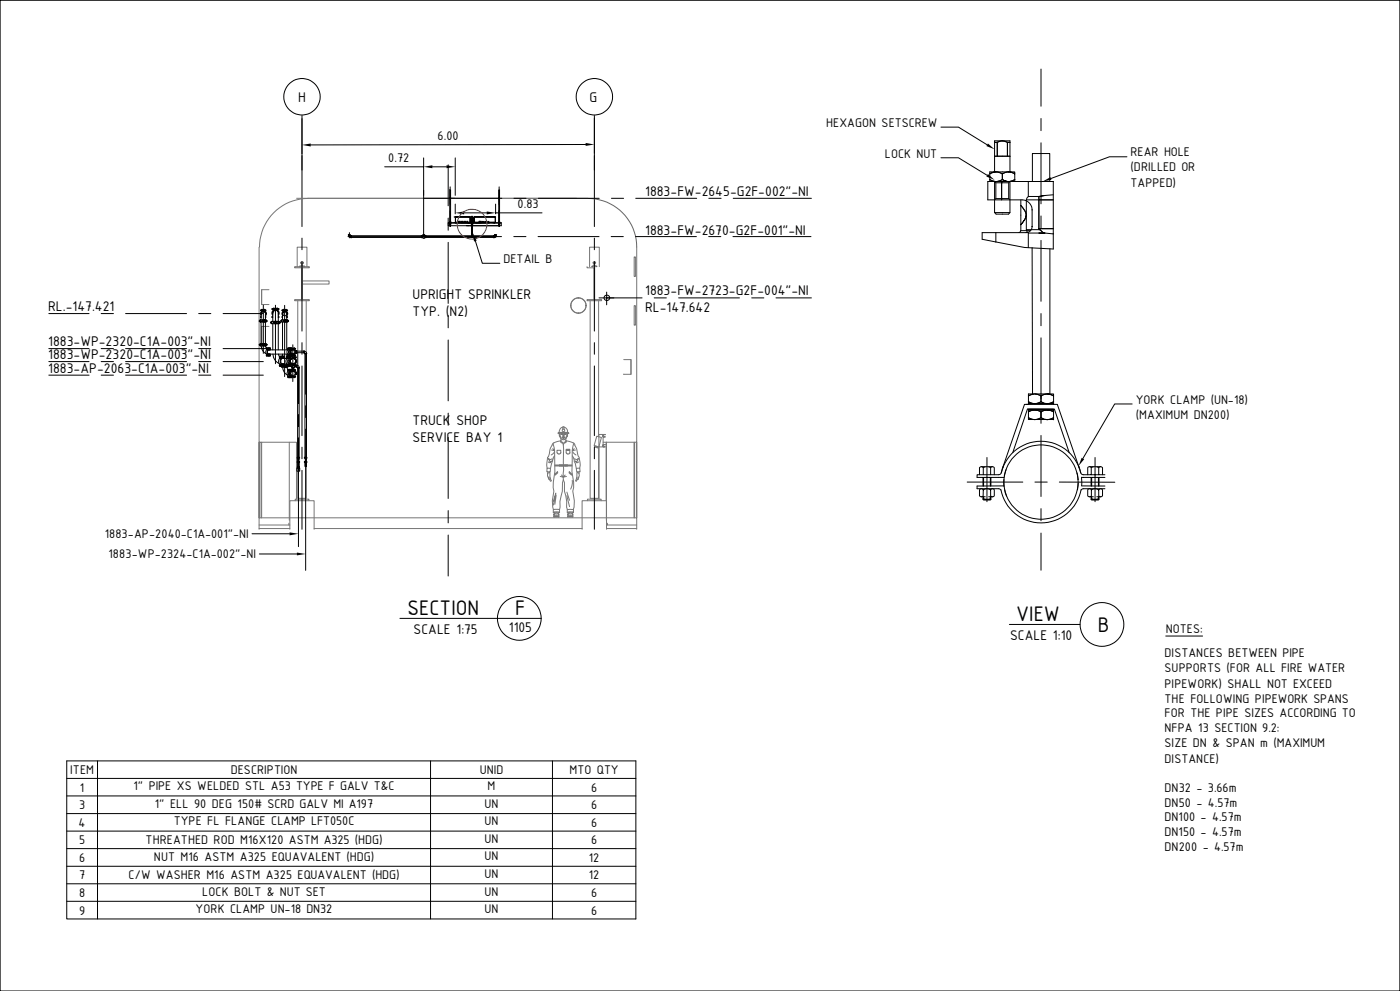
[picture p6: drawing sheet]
<svg xmlns="http://www.w3.org/2000/svg" width="420mm" height="297mm" viewBox="0 0 420 297" stroke-linecap="round" stroke-linejoin="round" font-family="sans-serif">
<defs><g id="words">
<g font-size="6.8">
<text x="122.2" y="184.2">SECTION</text>
<text x="154.6" y="184.3">F</text>
<text x="304.8" y="186.1">VIEW</text>
<text x="329.4" y="189.4">B</text>
</g>
<g font-size="4.5">
<text x="89.4" y="30.7">H</text>
<text x="176.8" y="30.5">G</text>
<text x="193.5" y="58.8">1883-FW-2645-G2F-002&quot;-NI</text>
<text x="193.5" y="70.4">1883-FW-2670-G2F-001&quot;-NI</text>
<text x="123.7" y="89.5">UPRIGHT SPRINKLER</text>
<text x="193.5" y="88.5">1883-FW-2723-G2F-004&quot;-NI</text>
<text x="14.4" y="93.3">RL.-147.421</text>
<text x="123.7" y="94.7">TYP. (N2)</text>
<text x="193.5" y="93.4">RL-147.642</text>
<text x="14.4" y="103.8">1883-WP-2320-C1A-003&quot;-NI</text>
<text x="14.4" y="107.7">1883-WP-2320-C1A-003&quot;-NI</text>
<text x="14.4" y="111.7">1883-AP-2063-C1A-003&quot;-NI</text>
<text x="123.7" y="127.5">TRUCK SHOP</text>
<text x="123.7" y="132.4">SERVICE BAY 1</text>
<text x="122.3" y="187.2">`</text>
<text x="124.1" y="190.1">SCALE 1:75</text>
<text x="152.6" y="189.5">1105</text>
<text x="303" y="191.9">SCALE 1:10</text>
</g>
<g font-size="4.1">
<text x="247.8" y="38.1">HEXAGON SETSCREW</text>
<text x="131.3" y="42">6.00</text>
<text x="265.4" y="47.3">LOCK NUT</text>
<text x="339.1" y="46.7">REAR HOLE</text>
<text x="116.5" y="48.7">0.72</text>
<text x="339.1" y="51.4">(DRILLED OR</text>
<text x="339.1" y="56.1">TAPPED)</text>
<text x="155.2" y="62.5">0.83</text>
<text x="151" y="78.9">DETAIL B</text>
<text x="340.7" y="121.1">YORK CLAMP (UN-18)</text>
<text x="340.7" y="125.7">(MAXIMUM DN200)</text>
<text x="31.4" y="161.3">1883-AP-2040-C1A-001&quot;-NI</text>
<text x="32.6" y="167.3">1883-WP-2324-C1A-002&quot;-NI</text>
<text x="349.7" y="189.6">NOTES:</text>
<text x="349.4" y="196.9">DISTANCES BETWEEN PIPE</text>
<text x="349.4" y="201.5">SUPPORTS (FOR ALL FIRE WATER</text>
<text x="349.4" y="206.2">PIPEWORK) SHALL NOT EXCEED</text>
<text x="349.4" y="210.6">THE FOLLOWING PIPEWORK SPANS</text>
<text x="349.4" y="214.9">FOR THE PIPE SIZES ACCORDING TO</text>
<text x="349.4" y="219.3">NFPA 13 SECTION 9.2:</text>
<text x="349.4" y="224">SIZE DN &amp; SPAN m (MAXIMUM</text>
<text x="21.1" y="232">ITEM</text>
<text x="69.2" y="232">DESCRIPTION</text>
<text x="143.9" y="232">UNID</text>
<text x="170.8" y="232">MTO QTY</text>
<text x="349.4" y="228.6">DISTANCE)</text>
<text x="24" y="237.2">1</text>
<text x="40" y="236.8">1&quot; PIPE XS WELDED STL A53 TYPE F GALV T&amp;C</text>
<text x="146.3" y="236.8">M</text>
<text x="177.3" y="237.2">6</text>
<text x="349.4" y="237.4">DN32 - 3.66m</text>
<text x="23.7" y="242.5">3</text>
<text x="46.4" y="242.1">1&quot; ELL 90 DEG 150# SCRD GALV MI A197</text>
<text x="145.3" y="242.1">UN</text>
<text x="177.3" y="242.5">6</text>
<text x="349.4" y="241.8">DN50 - 4.57m</text>
<text x="23.6" y="247.8">4</text>
<text x="52.1" y="247.4">TYPE FL FLANGE CLAMP LFT050C</text>
<text x="145.3" y="247.4">UN</text>
<text x="177.3" y="247.8">6</text>
<text x="349.4" y="246.2">DN100 - 4.57m</text>
<text x="349.4" y="250.5">DN150 - 4.57m</text>
<text x="23.7" y="253">5</text>
<text x="43.7" y="252.9">THREATHED ROD M16X120 ASTM A325 (HDG)</text>
<text x="145.3" y="252.6">UN</text>
<text x="145.3" y="257.9">UN</text>
<text x="177.3" y="253">6</text>
<text x="349.4" y="254.9">DN200 - 4.57m</text>
<text x="23.7" y="258.3">6</text>
<text x="23.7" y="263.6">7</text>
<text x="38.6" y="263.4">C/W WASHER M16 ASTM A325 EQUAVALENT (HDG)</text>
<text x="46.2" y="258.1">NUT M16 ASTM A325 EQUAVALENT (HDG)</text>
<text x="145.3" y="263.1">UN</text>
<text x="176.7" y="258.3">12</text>
<text x="176.7" y="263.6">12</text>
<text x="23.7" y="268.8">8</text>
<text x="60.7" y="268.4">LOCK BOLT &amp; NUT SET</text>
<text x="145.3" y="268.4">UN</text>
<text x="177.3" y="268.8">6</text>
<text x="23.7" y="274.1">9</text>
<text x="58.7" y="273.6">YORK CLAMP UN-18 DN32</text>
<text x="145.3" y="273.6">UN</text>
<text x="177.3" y="274.1">6</text>
</g>
</g></defs>
<g fill="none" stroke="#767676" stroke-width=".3">
<path d="M89 59.4h87.4M92.4 59.5a14.6 14.6 0 0 0-14.5 14.5M77.7 74.1v81.1v-22.7h.6v22.7M88.4 79.9h4.4v.4h-2.1v9.5h2.1v.3h-4.4v-.3h2.1v-9.5h-2.1zM89.2 79.9v-5.8h2.9v5.8M89.9 79.8v.1M89.9 79.9h1.4M90.2 78.7l.3 .3v.6l-.6 .2M90.3 78.5h.5M90.7 79v.6M90.7 79.6l.6 .2M91 78.9l-.3 .1"/>
<path d="M91 78.7v.2M91.3 79.8v.1M176.1 79.9v.4h2.1v9.5h-2.1v.3h4.4v-.3h-2.1v-9.5M176.9 79.9v-5.8h2.9v5.8M177.6 79.8v.1M177.6 79.9h1.4M177.9 78.7l.3 .3v.6l-.6 .2M178 78.5h.6M178.6 78.7l-.2 .3v.6l.6 .2M179 79.8v.1M190.2 77h.4v5.8h-.4zM191 74.1v81.1v-22.7h-.6"/>
<path d="M78.5 97.8v6.7v-6.7h2.2M78.5 86.8v4.5M80.7 86.8h-2.2v4.5h2.2M89.3 90.1v15.1M90.7 84.2h8v.9h-8zM91.9 90.1v15.5M171.2 91.6h.1M173.5 89.2v.1M173.5 93.9h.1M175.8 91.6h.1M177 90.1v59.3h2.6v-15.5M179.6 90.1v40.8"/>
<path d="M190.2 91.6h.4v5.9h-.4zM187.1 107.8h2.2v4.4l-2.2-.1M189.3 107.8v4.4M78.3 132.5h.2M86.8 132.5v23.4M91.9 139.8v9.6h-2.6v-8.2M165.6 133.4l-.6 1.2-.3 1.8a4.6 4.6 0 0 0-.6 3.9M165.7 137.5l-.7 .3-.5-.4 .5 1 .4-.2-.3 .5-.6-.3M165.8 134.5l.6 .5-1-.1M165.9 132.9a12.8 12.8 0 0 1 .5 5.3l.1 3.2-.5 3.1 .2 2.7-.5 2.9 .3 2.6M166.3 135.4l-.9 1M166.4 136.6l-.7 1.2 .1 .2-.7 2.4"/>
<path d="M166.4 139.7h5.2M166.4 139.4h5.2M167.1 135.7v-.7h1.1v.7M167.2 135.7l.3 .3M167.3 129.8l.5-.2h2.5l.4 .2zM167.5 136.1h.4M167.8 129.9l.1 .9M167.9 129.9h.1M167.9 139.4v.3M167.9 130.7h.1M167.9 129.8l.2 1.3 .5 .6M168 130.6l.3 .5"/>
<path d="M168.1 139.4v.3M168.2 135.7l-.3 .3M168.3 132l.1 .5h.4l.2 .9M168.3 131.4v.9M168.3 130.1l-.1 .1M168.4 130.1h.5zM168.4 139.4v.3M168.6 130h.1M168.6 131.1h.3M168.7 131.7h.2M168.7 139.4v.3M168.8 129.8l.1 .9"/>
<path d="M168.8 131.5h.5M168.8 128a1.45 1.45 0 0 0-1 1.6M168.8 128.7v-.8a1.3 1.3 0 0 1 1.5 1.7M168.8 130.8h.1M168.9 129.9l-.6 .1M168.9 130l-.7 .1M168.9 132.8l-.6-.2-.1-.4h-.5l-1.5 .5-.5 .7M168.9 130.2l-.2 .1M169 130.6v.1M169 130.7h.1M169 131l-.3 .1 .2 .1 .5-.1M169 131.1h.1"/>
<path d="M169.1 131.1h.4M169.1 131.1h.1M169.1 131.1h.3M169.2 130.8h.1M169.2 128v.7M169.2 130.2l.3 .1M169.3 130l.5 .2M169.3 139.4v.3M169.4 130l.3 .1-.3 .1zM169.4 130h.2M169.4 131.1h.1M169.5 130h.1"/>
<path d="M169.5 131.7l-.7 .1M169.6 139.4v.3M169.8 131.4v.9M169.8 132l-.2 .5h-.4l-.2 .9v10.4l-.3 .9v2.5l-.7 3.1-.1 2.4M169.8 134.7h1.1v.3h-1.1zM169.8 130l-.5-.1-.1 .9M169.8 130.1h-.1M169.8 135.7v-.7h1.1v.7M169.8 131.3l-.4 .4M169.8 130.9v.2M169.9 135.7l.3 .3M169.9 139.4v.3"/>
<path d="M170 130.6l-.1 .1M170 134.7l-.1 .2zM170 131.1l-.1 .2M170.1 130.7h.1M170.1 129.8l-.2 1.3M170.1 134.7l.1 .2h-.2zM170.2 139.4v.3M170.3 134.7v.2zM170.3 129.9l-.1 .9M170.4 134.7l.1 .2zM170.5 134.7l.2 .2zM170.7 134.7l.1 .2z"/>
<path d="M170.9 134.7h.1M170.8 134.8h.1M171 135.7l-.1 .2-.7 .2M171.7 136.6l.4 .7 .8 3.1M171.8 135.4l1 1M171.9 132.7l-2.1-.5v.4l-.6 .2M172 132.7l.5 .7M172.2 132.9a10.8 10.8 0 0 0-.5 5.3l-.1 3.2 .5 3.1v1.6l-.3 1.1 .5 2.9-.1 1.9-.2 .7M172.3 134.5l-.6 .5 .9-.1M172.3 137.5l.8 .3 .5-.4-.6 1-.4-.2 .3 .5 .7-.3M172.4 133.4l.6 1.2 .3 1.4a6.4 6.4 0 0 1 .6 4.3M178.4 133.6l1.1 .3v.4l-1.2-.4z"/>
<path d="M179 130.7l1.4 .4-.7 2.8-1.5-.3zM179.7 130.2h1.9l-.6 .1v.6l.6 .1h-.7v-.8v3.7h.7h-.6v-.6l.6-.1h-.7v.7h-1.2zM179.7 133.9v15.7M180.9 132.5h9.3M181.9 132.5v23.4M77.7 157.4h9.3M77.7 158.6v-3.4h113.3v3.4M77.7 158.4h9.3M86.7 156.8v.6M87 155.2v-5.1h7.2v5.1M87 155.4v3.2M88.6 150.1v-.5h4.1v.5"/>
<path d="M88.9 149.6v-17.1h-10.4v22.7M94.2 155.4v3.2M94.2 158.4h80.4M164.1 140.3l1 .1v1h-1.1zM164.3 141.4v.4M164.5 143v.6M164.5 143.3l-.2-.6-.1-.9 .7-.2 .1 2M164.7 143.6l.1 .1 .2-.1M164.8 143.8l.4 .4M164.9 141.4v.2M165 143l.4 1.1M165.4 144l-.1 .2"/>
<path d="M166 153.6v-.9h.4h1.4l.1 .9M166.2 154.9a1.27 1.27 0 0 1 1.4 0 1.19 1.19 0 0 0-1.4 0zM166.2 154.3v.6h1.4v-.6M166.2 154.6a1.07 1.07 0 0 1 1.4 0M166.3 153.6h-.3l1.9-.1-.3 .1M166.3 153.5l-.1 .8a.76 .76 0 0 1 .7-.5 .76 .76 0 0 1 .7 .5v-.8M166.5 142.1l.8-.7v.3l-.8 .7zM166.8 153.5v.3M166.8 147.8l-.8 2.4M166.8 148.1l-.8 3.3M166.8 148.5l-.3 2.7M167.1 153.5v.3"/>
<path d="M168.4 142.4l.6 .6-.9-.2M169 143.8l.3 .9v2.5l.7 3.1v1.7l.2 .7M169.5 142.4l-.5 .6 .9-.2M170.1 147.5l.8 2.4M170.1 148.6l.8 3.2M170.2 153.6v-.9h.9h.9v.9M170.3 154.6a1.07 1.07 0 0 1 1.5 0M170.3 154.3v.6h1.5v-.6M170.4 153.6h-.2l.7-.2 1.1 .2h-.3M170.4 154.8l-.1 .1a1.21 1.21 0 0 1 1.5 0l-.6-.2zM170.8 141.4l.8 .7-.1 .3-.8-.7zM170.9 153.5v.3"/>
<path d="M171.3 153.5v.3M171.7 144v.9l-.5 1.7M171.7 153.5l.1 .8a.76 .76 0 0 0-.7-.6 .76 .76 0 0 0-.8 .6l.1-.8M172.8 144v.2M172.9 140.4l1-.1 .1 1.1h-1zM173.1 143l-.4 1.1M173.1 143.6l.2 .1 .2-.1M173.2 143.8l-.4 .4M173.2 141.4v.2M173.5 143v.6M173.5 143.3l.3-1.5-.7-.2v2M173.7 141.4v.4"/>
<path d="M174.6 155.2v-5.1h7.3v5.1M174.6 155.4v3.2M176.2 150.1v-.5h4.1v.5M181.9 157.4l.2-.6v.6h8.9M181.9 158.4h9.1M181.9 155.4v3.2M190.2 155.2v-22.7h.2v22.7"/>
<circle cx="173.5" cy="91.6" r="2.29"/>
<circle cx="169" cy="129" r=".39"/>
</g>
<g fill="none" stroke="#000" stroke-width=".3">
<path d="M0 .1h419.9v296.9h-419.9zM90.6 34.6v33.3M178.3 34.6v33.3M282.3 38.1h5.2l8.6 5.3M312.3 20.7v11.1M312.3 35.5v3.7M115.4 50h11.7M127.1 59.4h23.4M127.1 47.3v23.6M129.7 50h4.2M134.5 49.4v12.3M135.2 59.6h.1"/>
<path d="M135 59.6l-.1 6.9M135 56v.6M135 57.1v4.2M135 59.4l-.1-2.5h.3v2.5M135.2 59.6v6.9M136.6 47.3v11.2M149.6 59.4h.1M149.6 59.4v-2.5h.3l-.2 2.5M149.6 59.6v6.9h.3v.3M149.7 56v.6M149.7 57.1v4.2M149.7 59.6l.2 7.2h-.4"/>
<path d="M154.2 59.4h3.6M161.5 59.4h18.2M175.7 43.3l-82.5 .1M183.4 59.4h3.7M190.7 59.4h18.3M212.6 59.4h3.7M220 59.4h23.4M282.3 47.3h5.2l8.6 5.2M296.9 53.8l1.9 .6M296.9 53.8v.6M298.4 59.9l.3-.4v-4.7l-.3-.4v9.3l.4 .5h3.8l.4-.5v-9.3l-.4 .4v4.7l.4 .4M298.4 46.8v4.7"/>
<path d="M298.7 54.8h3.9M298.7 59.5h3.9M298.8 51.5l1.9 .6M299.2 42.7h-.8v4.1M299.2 42.7v4.1M299.2 42.7h-.8v-.5h4.6v.5M299.2 42.7l.4-.2a2.8 2.8 0 0 1 2.6 .2v4.1h-3zM300.7 52.1v1.7l-1.9 .6M300.7 53.8l1.9 .6zM302.6 51.5l1.8 .6-1.8-.6h1.8v2.3M302.6 51.5l-1.9 .6M302.6 51.5h-4.1l-1.6 .6v-.6h1.9l-1.9 .6v1.7"/>
<path d="M303 42.7v8.8M303 42.7l-1.3-.2a2.7 2.7 0 0 0-2.5 .2M303 46.8h-4.6M303 42.7h-.8v4.1M304.4 53.8l-1.8 .6M304.4 53.8v.6M306.2 59.9v1.7M308.5 54.4v4.5h3.2v1h4.3M308.5 58.9l-.4 .4-.2 .6M309.7 54.4v-8.4h5.2v8.4M311.7 58.9l1.8-.3zM311.7 59.9v8.6"/>
<path d="M312.3 42.8v18.3M316 58.4l-2.5 .2M338.1 47h-5.3l-17.5 6.5M90.6 71.4v3.4M90.6 78.4v20.8M104.4 70.9h46.1M104.5 70.4h.6zM104.5 70.4l.3 .6 .5 .1M104.8 69.7v1.6M104.8 70.4h-.3l.8 .3M105.3 70.6l.1 .6zM105.3 70.6v.1"/>
<path d="M105.3 70.9h.1M105.3 70.7v.5zM105.4 70.7h20.9M105.4 71.2h20.9M126.3 70.6l.1 .6zM126.4 70.7h.2M126.4 71.2h.2M127.1 70.9h14.6M127.1 70.9h22M127.6 71.2h.1M127.7 70.6l.1 .6zM127.7 70.7l-.6-.3-.4 .3a.49 .49 0 0 1 .6-.3 .49 .49 0 0 1 .3 .5"/>
<path d="M127.8 70.7h20.3M127.8 71.2h20.3M134.5 65.4v3.6M134.5 72.6v18.3M134.5 66.8h15.9M134.8 66.8l.5 .1zM134.9 66.9h.3zM134.9 67.2h.3M134.9 66.5h.3M134.9 67.2v.7h.3v-.7M134.9 66.9v.2h.3M134.9 66.5h.3v.2"/>
<path d="M135 66.9h.1M135 63.2v4.2M135.2 66.9v.3l.1-.3h-.5l.1 .2M135.2 66.5l.1 .2-.5 .1h.5l-.5-.1 .1-.2v.2M135.2 67.6h14.4M136.2 65h.4M136.5 66.8h-2v.8h.4M136.6 61.2v2.9M136.6 65h4.5h-4.5v.2zM136.6 65v.2M136.6 65.1h.2h-.1l-.1 1.7zM136.6 66.6h4.5"/>
<path d="M136.7 66.8h5.5M136.7 66.7h4.4M136.9 66.8h.3zM137.1 66.7l-.1 .1M137.1 66.7v.1M137.8 66.3l.2 .1-.1 .2zM138.7 66.8h-.4h2.2M139.2 63.8h6.8M139.7 66.7v.1M140.4 66.8h.3M140.5 66.8h1.7v-1.7h.2h-.2v1.6l.6 .1h-.6M140.5 66.7v.1"/>
<path d="M140.6 65h.5v.2v-.2zM140.6 66.7v.1M141 66.8v-1.7h-.2h.3v1.7M141.1 65v.2M141.3 66.3h.6v.9h-.6zM141.4 66h.4M141.5 66.3l-.1-.3v.3h.4M141.5 67.2v4M141.6 66.8v-1.9v2.1M141.6 64.8v.1M141.6 66.3v4.3M141.7 66l.1 .3h-.4"/>
<path d="M141.7 66v-1.1h-.2v1.1h.2v.3M141.7 67.2v4M142.2 65h6.5v.2l-.1-.2h-6.4v.2zM142.2 66.7h6M142.2 66.6h6.4M142.6 66.7h.1M142.6 72.3l2.1 6.6h5.2M142.8 66.7v.1M146.8 66.8h1.1M148 66.7h-5.2M148 66.7v.1M148 66.7h.6v-1.6h-.2h.2v1.7h-.3h2.1v.8h-.5"/>
<path d="M148.1 70.6h.2v.6h-.2zM148.1 66.7h.1M148.2 66.7h.4M148.3 70.6v.1M148.3 70.9h.1M148.3 71.1v.1M148.3 66.7v.1M148.3 70.4h.7zM148.4 70.4l-.1 .8v-.5v.5l.4-.2 .2-.6M148.7 70.4h-.3h.3v.8M148.7 70.4h.1M148.7 61.2v2.9"/>
<path d="M148.7 63.8h13.9M149.5 66.8l.4 .1zM149.6 66.9h.3zM149.6 66.7v.1M149.6 66.5h.3M149.6 67.2h.3M149.6 67.2v.7h.3v-.7M149.6 66.8l-.1-.3v.3h.4M149.6 66.9l.3 .2M149.7 66.9h.1M149.7 63.1v4.3M149.9 66.9v.3v-.3h-.4l.1 .2"/>
<path d="M154.1 70.9h3.7M161.4 70.9h18.3M178.3 71.4v3.4M178.3 78.4v20.8M183.3 70.9h3.7M190.7 70.9h18.2M212.6 70.9h3.6M219.9 70.9h23.4M298.4 63.7h2.3zM298.7 69.7v2.8zM300.7 63.7h2.3zM306.2 69.1h2.9z"/>
<path d="M306.2 67.3v1.8l-.6 .6M306.2 61.6v5.8M306.2 61.6l1.2 1.5 .4 1.4-.3-1.3zM307.8 69.7h-13.2v2l12.7 2.5 2.3 .1M307.8 69.7h.1M307.8 64.5l-.4 1.3-1.2 1.6 1.3-1.7zM307.9 68.8l.2 .6 .4 .4M309.6 62.9v5a1.88 1.88 0 0 1-1.8 1.8M309.6 74.3l.2 43.9M309.6 62.9a3 3 0 0 0-3-3h-6.1v-5.5v5.5h-4.2v-5.5h19.7v20.2l-6.4-.3M311.7 68.5h4.3M311.7 68.8h.3z"/>
<path d="M311.7 69.8h1.8zM311.7 68.5l1.6 1.3M311.7 68.5v-8.6h-3.8v8.9h3.8M311.7 69.8h-3.2v4.4M312.3 64.7v3.7M312.3 72.1v18.2M313.5 69.8l2.5 .3M315 74.5v43.7M14.6 94h12.1M30.4 94h3.6M37.7 94h18.3M59.6 94h3.6"/>
<path d="M66.9 94h12.1M77.8 96.1v.2zM77.8 96.1h.2M78 96.1h-.1M78 96.1l.1 .3-.2-.1M78.1 96.4v.1h.9M78.1 96.3l-.1 .1M78.1 95l.2 .1zM78.3 92.9v.2M78.3 93l.2 .1M78.3 96.5v6.5M78.3 94v1.8"/>
<path d="M78.5 92.7l.5 .3v.3h-.5zM78.5 92.9h-.2l.2 .1M78.6 96.1v.2zM78.6 96.1h.1M78.7 96.1h.1M78.7 92.9h.5M78.7 95.8v.3h.3l-.3 .2M78.7 96.4v.1M79 93.1h.1M79 96.3h-.4M79 96.1l-.3 .3M79 95.8h.2v.7h-.2z"/>
<path d="M79 95.8h-.9l-.1 .5h-.2M79 93.3l-.6 .3v.7M79 93.3l-.6 .3v.6M79 91.5v14.4M79 93.1a.87 .87 0 0 0-.8 .6 .87 .87 0 0 0 .2 .9M79 93.3l.1-.2a.87 .87 0 0 1 .7 .6 .87 .87 0 0 1-.1 .9M79 93.4l.5 .2 .2 .4M79 93.4l-.4 .2-.2 .4M79.1 93.3l.6 .3v.7M79.1 93.3l.5 .3 .1 .6M79.2 96.5l.1-.2v.2M79.2 95.8l.1 .3v-.3"/>
<path d="M79.2 92.7h.3v.6h-.5zM79.2 96.3h.3M79.2 96.1h.3M79.5 92.9h.2l-.2 .1M79.6 94v1.8h-.3v.3M79.7 92.9v.2M79.7 94.9v.2zM79.7 93l-.2 .1M79.7 96.5l-.1 6.5h-.3v.2M79.7 95.8v.7h.2v-.7h-.3v.7h-.3v-.2M79.9 96.3v.1M79.9 96.1l.2 .2z"/>
<path d="M81.2 96.6v.2zM81.3 96.8l.2 .2h1.1M81.4 96.5l-.1 .1M81.5 96.3v.7M81.5 96.8l-.1 .1M81.5 96.6l-.3 .2M81.7 92.5h-.2l.2 .2M81.7 94.9h-.2l.2 .2M81.7 92.6l.3 .2M81.7 95l.1 .2M81.8 97v7.9M81.8 94.1a.87 .87 0 0 1 .9-1.1 .87 .87 0 0 1 .8 1.1"/>
<path d="M81.8 94.9v.1M82 92.3l.6 .3v.4h-.6zM82 92.5h-.3l.3 .1M82 96.6l.1 .2zM82.1 96.8h.4M82.2 96.5l-.1 .1M82.3 96.6h.2h-.2v.2M82.4 96.3v.2M82.4 96.9v.1M82.4 92.5h.5M82.5 96.6v.2l-.3 .1M82.6 96.3h.3v.7h-.3z"/>
<path d="M82.6 96.3h-1.1l-.1 .3h-.2M82.6 92.9a.89 .89 0 0 0-.8 1.3M82.6 91.5v17.5M82.6 92.6l.7-.3v.7h-.7zM82.6 92.9v-.2v.3M82.7 92.9a.89 .89 0 0 1 .8 1.3M82.9 97l.2-.2v.2M82.9 96.3l.2 .3v-.3M83.3 92.5h.2l-.2 .1M83.5 93.9l-.1 2.4h-.3v.3M83.5 94.9v.1M83.5 94.5a1.08 1.08 0 0 0-.1-1.5 1.08 1.08 0 0 0-1.5 0 1.08 1.08 0 0 0-.1 1.5"/>
<path d="M83.5 96.3h.3v.7h-.3zM83.5 96.3l-.1 .7h-.3v-.2M83.5 92.5h.2l-.2 .2M83.5 94.9h.2l-.2 .2M83.5 92.6l-.2 .2M83.5 95v.2M83.5 97v7.9M83.6 93.8a.87 .87 0 0 0-.9-.8 .87 .87 0 0 0-.9 .8v2.5M83.8 96.8h.2l-.2 .1M83.8 96.6l.2 .2M83.8 96.5l.2 .1M83.9 96.6h.2l-.2 .2"/>
<path d="M84.2 96.1l.1 .2zM84.3 96.1h.1M84.4 96.3l.1 .1M84.5 96.4v.1h.9M84.5 96.3l-.1 .1M84.5 95.8v.7M84.7 92.9h-.2l.2 .2M84.7 95h-.2l.2 .1M84.7 93l.2 .1M84.7 95l.1 .1M84.8 94v1.8M84.8 94.9v.1"/>
<path d="M84.8 94a.68 .68 0 0 1 .6-.6 .68 .68 0 0 1 .7 .6M84.8 96.5v8.4M84.9 92.7l.5 .3v.3h-.5zM84.9 92.9h-.2l.2 .1M85 96.1v.2zM85 96.1h.3l-.2 .2M85.2 95.8v.3M85.2 96.4v.1M85.2 92.9h.4M85.3 96.3h-.3M85.3 96.1l-.2 .3M85.4 93.1h.1"/>
<path d="M85.4 95.8h.2v.7h-.2zM85.4 95.8h-.9l-.1 .5M85.4 91.5v21.4M85.4 93.3l-.5 .3-.1 .6M85.4 93.3l-.6 .3v.7M85.4 93.1a.87 .87 0 0 0-.7 .6 .87 .87 0 0 0 .1 .9M85.5 93.3l.6 .3v.7M85.5 93.3l.5 .3 .1 .6M85.5 93.1a.87 .87 0 0 1 .7 .6 .87 .87 0 0 1-.1 .9M85.6 96.5l.2-.2v.2M85.6 95.8l.2 .3v-.3M85.7 92.7h.2v.6h-.5z"/>
<path d="M85.7 96.3h.2M85.7 96.1h.2M85.9 92.9h.2l-.2 .1M86 94v1.8M86 94.9v.1M86 96.5v8.4M86.1 95.8h-.3v.3M86.1 96.5h.1M86.1 95.8h.3v.7h-.3zM86.1 92.9v.2M86.1 95v.1M86.1 93l-.2 .1"/>
<path d="M86.1 95l-.1 .1M86.1 95.8v.7h-.3v-.2M86.4 96.3v.1M86.4 96.1l.2 .2zM134.5 94.6v3.7M182 87.5v3.9M192.6 89.3h-12.9M196.3 89.3h3.6M203.6 89.3h18.2M225.5 89.3h3.7M232.8 89.3h10.6M312.3 94v3.6"/>
<path d="M14.6 104.5h12.1M14.6 108.4h12.1M14.6 112.4h12.1M30.4 104.5h3.6M30.4 108.4h3.6M30.4 112.4h3.6M37.7 104.5h18.3M37.7 108.4h18.3M37.7 112.4h18.3M59.6 104.5h3.6M59.6 108.4h3.6M59.6 112.4h3.6"/>
<path d="M66.9 104.5h13.8M66.9 108.4h12.1M66.9 112.4h12.1M77.8 103.3v.1zM77.9 103.4l.2 .3h.9M77.9 103.2h-.1M78.1 103.4l-.1 .1M78.1 103.3l-.3 .1M78.1 103v.7M78.3 103.7l.4 1.2 1.1 1.1M78.5 103.3l.1 .1zM78.6 103.2h.1"/>
<path d="M78.7 103.2h.1M78.7 103.3h.3l-.3 .1M78.7 103v.2M78.7 103.5v.2M79 103.4h-.4M79 103.3l-.3 .2M79 103h.2v.7h-.2zM79 103h-.9l-.1 .3M79.2 103.7l.1-.3v.3M79.2 103l.1 .2v-.2M79.2 103.4h.3M79.2 103.2h.3"/>
<path d="M79.7 103.7l.2 .7v-.2h.7l.1 .6h-.3M79.7 103v.7h.2v-.7h-.3v.7h-.3v-.3M79.9 106.5l.1 .1zM79.9 103.4v.1M79.9 103.2l.2 .1M80 104.8l-.3 .7 .3 .7M80 104.4l.3 .1M80 104.6h.1M80 106.4l.3 .1M80 106.6h.1M80 106.4l-.1-.2h.5v.5M80.1 103.2v.2l-.2-.1"/>
<path d="M80.1 104.4l.1 .2-.1-.1M80.1 106.4l.1 .2-.1-.1M80.4 104.2v.6h-.5l.1-.2M80.4 106.2h.3l-.1 .5h-.7l.1-.1M80.6 104.9l5.8-.1-.3 .7 .3 .7M80.6 104.2h.5v.6h-.3M80.6 106.6l.3 .1M80.6 106.6h.1M80.7 106.1v.1M80.7 106.5l.2 .1M80.7 104.6h.1M80.7 106.3h.1"/>
<path d="M80.8 104.5l-.1 .3 .2 .1h-.4M80.8 106.2h.3v.5h-.5M80.9 104.2v.2h-.3M80.9 104.4l-.2 .1M81 104.9l-.2-.3 .4 .3M81 106.1l-.2 .2 .4-.2M81.1 104.6h.1M81.1 106.4v.2M81.1 106.5h.1M81.9 106.1a3.2 3.2 0 0 0 1.8 2.8M83.5 106.1l.4 .8 .4 .2M83.9 107.4l-.3 .9 .3 .9"/>
<path d="M83.9 109.4l.3-.1 .1 .2M83.9 109.6h.1M83.9 107.1h.1M83.9 109.4v-.3h.5v.8M83.9 107v-.3h.7l.2 .7h-.4M84 106.9l.2 .4h-.2l.1-.2M84 109.3l.3 .2h-.2M84.2 109.8h.2M84.3 109.8l.2 .1M84.4 106.7v.7h-.5v-.3l.1 .2M84.4 109.1h.4l-.2 .7h-.7v-.2h.1M84.5 109.1h.5"/>
<path d="M84.5 109.8v.3M84.6 109.1h1.4l.2 .3M84.6 107.4h1.4M84.6 106.7h.7v.7h-.4a.91 .91 0 0 0-.7 .9 .91 .91 0 0 0 .7 .8h.4v.7h-.7M84.7 109.6h.1M84.7 107h.1M84.8 106.1v.6M84.8 110.1l.4 1.4 1 .9M84.8 107.4h.1M84.8 109.1h.1M84.8 109.5l.3 .1M84.8 107.2h.1"/>
<path d="M84.8 109.3h.1M84.9 107.1v.3a.43 .43 0 0 0-.5-.1 .43 .43 0 0 0-.2 .5v1l.4 .5h.2l.1-.2v.4M85 107.4l-.5 .1M85 109.8l.1 .1M85 107.4h.1M85.1 109.1l-.2 .2 .5-.2 .2 1 .2-.3v.3M85.1 106.7v.2h-.5M85.1 106.9l-.3 .2M85.2 109.9v.2M85.3 106.9v.1M85.3 109.3v.1M85.4 109.6v.5h-.9v-.2"/>
<path d="M85.4 107.1v.3l-.5-.2 .2 .2M85.4 109.5l-.1 .4h-.2v-.3h-.5M85.4 107.1h-.1M85.4 110.1h.2M85.6 109.4l.2 .2v-.2M85.7 109.8h.2M85.7 109.6h.2M85.8 109.8l.6 1h.6M86 109.4l-.2 .2M86 107l.1 .1zM86 109.4l.1 .1zM86 106.1v.9h.2"/>
<path d="M86 109.6h.2M86.1 109.6v.5M86.1 107.4l-.3 .9 .3 .9M86.1 109.8v.3h.3v-.3M86.2 107.1l-.2 .3M86.2 106.9l.3 .2-.1 .2h-.2l.1-.2M86.2 109.3l.3 .2-.3 .1 .1-.1M86.3 106.1h-5.8h.4a.69 .69 0 0 1-.7-.5 .69 .69 0 0 1 .4-.8l.1-.2a.9 .9 0 0 0-.6 .9 .9 .9 0 0 0 .6 .8l.1-.1v.3M86.3 104.4l.1 .2zM86.3 106.4l.1 .2zM86.4 104.4l.3 .1M86.4 106.4l.3 .1"/>
<path d="M86.4 111.3l-.3 .6 .3 .7M86.4 106.6h.1M86.4 104.6h.1M86.4 110.8h.1M86.4 110.8l.3 .1M86.4 111h.1M86.4 112.9h.3M86.4 113l.1 .1M86.4 104.4v-.2h.6v.2M86.4 112.9v-.3h.5v.6M86.4 113v.2h.6v-.2M86.5 104.6l-.1 .2h.4"/>
<path d="M86.5 104.4l.2 .2-.2-.1M86.5 106.4l.2 .2-.2-.1M86.5 110.8l.2 .2-.1-.1M86.5 112.8l.2 .3-.1-.2M86.5 106.6l-.4 .1v.3l.4 .1M86.5 109.5l-.4-.1v-.3h.6v.7M86.6 109.8l-.2 .1M86.7 106.7v.7h-.6v-.3l.1 .2M86.7 109.1h.3v.2l.2-.2M86.7 109.1h.5h-.3M86.7 111.7h.1M86.7 111.7h.4v.5h-.4v-.2l.4-.1z"/>
<path d="M86.8 111.9v.1M86.8 106.9h.4l-.2 .2M86.8 104.2v.6h.4v-.2l.1 .2M86.8 106.2h-.4v.2M86.8 109.8h.4M86.8 111.5v.8M86.9 111.7l-.1-.2 .1 .2M86.9 107.4h.3l-.5 .1M86.9 111.3h.3v-.3v.3a.68 .68 0 0 0-.6 .4 .68 .68 0 0 0 .1 .7l.5 .4-.5-.5 .2-.1M86.9 110.7v.6h-.5v-.3M86.9 112.6h.3v.2M86.9 104.8l.3-.2a.96 .96 0 0 0 0 1.7l-.6-.6z"/>
<path d="M87 109.4h-.2v.4h-.7v-.2h.1M87 106.1h.2h-.2M87 112.6h.2h-.2M87 104.9h.2h-.2M87 110.8l.2 .2M87 107.4h.1M87 109.1h.1M87 106.7h.2M87 111.3h.2M87 110.7h.3M87 113.2h.3M87 113.1h.2"/>
<path d="M87 104.2h.3M87 104.4h.2M87 107.4h.2M87 106.6l-.6 .1M87.1 107.4a.87 .87 0 0 0-.7 .9 .87 .87 0 0 0 .7 .8M87.1 109.1h.1M87.2 104.6l-.2-.2 .3 .2M87.2 106.4l-.2 .2M87.2 106.5l.1 .1M87.2 112.9h-.2l.2 .1M87.2 111.2v.1M87.2 104.8l-.1 .1"/>
<path d="M87.2 106.1l-.1 .1M87.2 112.6h.1M87.2 109.1h.6v.4l-.3 .3h-.3zM87.2 109.5l-.4 .1M87.2 107.1h-.2v.2h.2M87.2 109.3l-.2 .2M87.2 112.6v.2M87.2 111.1h.1M87.2 112.8h.1M87.2 104.6h.1M87.2 106.3h.1M87.2 106.2v.3h.1"/>
<path d="M87.3 106.2l-.1 .2v-.2h-.4l.2 .8-.2 .1 .2 .1a1.23 1.23 0 0 0 0 2.1M87.3 112.6l-.1 .3M87.3 104.2l.5 .3v.3h-.5zM87.3 106.2h.5l-.3 .5h-.2zM87.3 104.4h-.1l.1 .1M87.3 104.7h-.1M87.3 112.7v.5l.5-.4M87.3 110.8l-.1 .1M87.3 110.9h-.1l.1 .1M87.3 112.9h-.1l.1 .2M87.3 111.1l-.5 .3-.1 .7M87.3 106.7l-.1 .7h-.5"/>
<path d="M87.4 104.7a.87 .87 0 0 0 0 1.5M87.4 110.7h.9v.3h-.9zM87.4 111.1v-.3h.9v.3M87.5 110.2l.7 .1zM87.5 106.9v-.2l.3 .4v.3h-.6M87.5 109.6v.2M87.5 110.7h-.2v.5l-.3 .1M87.5 110.2h.6M87.6 110.2h.1M87.6 110.3v.4M87.6 104.4h.5M87.6 106.6h.1"/>
<path d="M87.6 109.1h.2M87.6 109.6h.3M87.6 107h.5M87.6 107.4h.2M87.6 113h.5M87.8 106.5l-.2 .1M87.8 104.4h.1M87.8 106.6h.1M87.8 104.7v-.1l.1 .1a.72 .72 0 0 0-.7 .8 .72 .72 0 0 0 .7 .7M87.8 104.6v.3M87.8 106.3h.1M87.8 111v.3"/>
<path d="M87.8 107.1h.1M87.8 109.4h.1M87.8 112.9h.1M87.8 103.3v11M87.9 104.6a.85 .85 0 0 0-.9 .9 .85 .85 0 0 0 .9 .8M87.9 104.8a.64 .64 0 0 0-.7 .7 .64 .64 0 0 0 .7 .6M87.9 107.4a.85 .85 0 0 0-.9 .8 .85 .85 0 0 0 .9 .9M87.9 106.2h.4v.5l-.4-.2zM87.9 104.6v.3M87.9 106.1l-.1 .2M87.9 106.5l.2 .1M87.9 107.2v.2"/>
<path d="M87.9 109.1v.2M87.9 107.4a.85 .85 0 0 1 .9 .8 .85 .85 0 0 1-.9 .9M87.9 104.8l.5 .2M87.9 104.6l.6 .2M87.9 104.8l.5 .3M88.1 104.4h.1M88.1 104.2h.2v.6h-.4zM88.1 111.3l-.9 .1M88.1 110.3l.2 .9M88.1 110.2h.1M88.2 111.4h.4M88.2 106.7l-.3 .4v.3h.6l-.2-.7"/>
<path d="M88.3 109.4l.1 .7zM88.3 109.7v.3v-.5l-.5 .2-.3 .5h.3M88.3 109.4v.1M88.3 109.9v.1M88.3 104.4h.3l-.3 .1M88.3 106.4h.3l-.3 .1M88.3 112.7v.5l-.4-.4M88.3 110.8l.3 .1M88.3 110.9h.3l-.3 .1M88.3 112.8l.3 .1M88.3 112.9h.3l-.3 .2M88.3 110l-.1 .2"/>
<path d="M88.4 104.7v.1M88.4 104.8v.4M88.4 109.8h.5M88.4 109.5h.5M88.4 110h.5M88.4 105.9l-.5 .2M88.4 104.8l.3 .4v.5l-.3 .5v-.4l-.5 .3M88.4 105.2v.5M88.5 106.1l-.6 .2M88.5 106.9l.3 .2M88.5 107.1h.3v.2h-.3M88.5 109.3l.3 .2h-.3v-.4h-.6l.1 .4"/>
<path d="M88.6 104.6l.1-.2-.4 .2M88.6 106.4v.2M88.6 106.5l-.3 .1M88.6 110.8v.2M88.6 112.9v.1M88.6 111.7h.4l-.4 .2 .4 .1v.2h-.4zM88.7 105.1h.3v.8h-.3M88.8 105.1h.3v.8h-.3zM88.8 107v.1M88.8 109.4l.1 .1M88.8 111.9v.1M88.8 112.2h.1"/>
<path d="M88.9 111.5v.8M88.9 111.7l-.1-.2 .1 .2M88.9 109.4l.2 .7zM89.1 110v-.5h.2l.5 .7M89.1 105.2h2M89.1 105.7h2M89.1 109.4v.1M89.1 109.7v.1M89.1 109.9v.1M89.1 110l.1 .2M89.2 110.2l.6 .1zM89.2 110.2h.3z"/>
<path d="M89.3 110.2h.1M89.3 110.3v26.7M89.3 105.7v3.8M89.5 110.2h.1M89.5 110.3v10.6M89.7 110.2h.1M89.7 110.3v26.7M90.6 102.7v3.5M90.6 109.7v20.9M91.1 105.2l.1 .6zM91.2 105.7v-.5l.5 .3 .3 .5M91.2 105.2h.1"/>
<path d="M91.2 105.5h.1M91.2 105.7h.1M91.3 105.8l.1 .1M91.4 106h.6zM91.4 106h.3zM91.5 105.9v.1M91.5 106v31M91.7 105.9v.1M91.7 106v12.2M91.9 105.9v.1M91.9 106v31M134.5 101.9v18.2"/>
<path d="M178.3 102.7v3.5M178.3 109.7v20.9M310.4 118.1l1.3 .3a.94 .94 0 0 0 1.5-.2l1-.1M312.3 101.3v19.1M314.2 118.1l1.9 .6-1.9-.6h1.9v2.3M314.2 118.1h-5.7v.6l1.6-.6-1.6 .6v1.7M89.2 137h.7v.4h-.7zM89.2 139.9l.6 .1zM89.3 138.6v1.4M89.3 137.4v.4M89.3 137.9v.4M89.4 138.2l-.2 .1v.3h.2"/>
<path d="M89.4 137.8v1.8h.2v-1.8M89.4 137.4l.1 .3M89.5 137.8h.2zM89.5 124.3v3.5M89.5 131.3v32.5M89.5 137.6v.3M89.6 138.3h.3v.3h-.3M89.6 137.6l.1 .3M89.6 138.2l.1 .1M89.7 137.4l-.1 .3M89.7 138.6v1.4M90.6 134v3.5"/>
<path d="M91.3 137h.8v.4h-.8zM91.5 138.6v1.2h.4v-1.2M91.6 137.4l.1 .3M91.6 138.2l-.3 .1v.3h.3M91.6 137.8v1.8h.2v-1.8M91.7 137.8h.1zM91.7 121.6v3.5M91.7 137.6v.3M91.7 128.6v42.3M91.7 139.6v.2M91.8 138.2l.3 .1v.3h-.3M91.8 137.6v.3"/>
<path d="M91.8 137.4l-.1 .3M91.9 137.4v.4M91.9 137.9v.4M134.5 123.8v3.7M134.5 131.1v18.3M178.3 134v3.5M294.4 139.9h1.2M296.1 137.1v13.3M296.6 139.9h1.1M301 139.7l-.6 2-.6 .5-6.7 .1v.8h8.1M303.8 135.6l4.4-13h8.1l4.5 13.1M308.5 122.6h7.6v.3h-7.6z"/>
<path d="M308.5 125.2l1.6 .5M308.5 125.2v.5h7.6M308.5 125.2a3.3 3.3 0 0 0 3.8 0M308.5 120.4l1.6 .5M308.5 120.4v.5h7.6v.3M308.5 120.4a3.3 3.3 0 0 0 3.8 0M310.4 122.9l1.3 .2a.94 .94 0 0 0 1.5-.1l1-.1M312.3 125.2l.9 .4M312.3 125.2l-1.6 .5M312.3 120.4l.9 .4M312.3 120.4l-1.6 .5M312.3 123.2v3.7"/>
<path d="M312.3 130.5v18.3M312.3 125.2l1.9 .6-.7-.1M312.3 120.4l1.9 .6-.7-.1M314.2 122.9l1.9 .5-1.9-.5h1.9v2.3M314.2 122.9h-5.7v.5l1.6-.5-1.6 .5v1.8M316.1 125.2l-1.9 .6M316.1 125.2v.5M316.1 120.4l-1.9 .6M316.1 120.4v.5M316.1 120.9h-7.6v.3h-.7M316.1 120.9v.1M316.1 125.7v.1"/>
<path d="M317.2 121.2h-9.9l-6.6 19.3M317.2 121.2l6.7 19.3M323.6 139.7l.6 2 .5 .5 6.8 .1M326.9 139.9h1.1M328.5 137.1v13.3M329 139.9h1.2M339.6 121.1h-5.2l-9.5 16.3M75.6 160h11.3M89.1 140.3h.8v.9h-.8zM89.2 140.3v-.3h.6v.3M89.3 140.3h.5M90.6 141v17.6"/>
<path d="M134.5 153v3.7M178.3 141v17.6M290.2 144.5h16.6M293.8 142.3v-2.1l.5-.3 .7 .3 .8-.3 1.4 .3 .4-.3 .5 .1 .2 .2v2.1M294.4 148.9h1.2M294.9 143.1v2.6M294.9 148.9v.7M294.9 149.6l2.4 .1-.2 .2h-2zM294.9 149.4l.9 .3 1.4-.3M295 140.2v2.1M295 146.8l-.1 1.8-.4 .3-.7-.3v-1.8a.64 .64 0 0 1 .6-.3 .64 .64 0 0 1 .6 .3 1.88 1.88 0 0 1 2.2 0 .61 .61 0 0 1 .5-.3 .61 .61 0 0 1 .6 .3v1.8l-.4 .3-.7-.3v-1.8M295.1 143.1v2.6"/>
<path d="M295.1 148.9v.7M296.6 148.9h1.1M297.1 143.1v2.6M297.1 148.9v.8M297.2 140.2v2.1M297.3 143.1v2.6M297.3 148.9v.8M300.4 141.7a12.3 12.3 0 0 1 11.9-9.5 12.3 12.3 0 0 1 11.9 9.5M301.2 145.6l-8.1 .1v.8h6.5l.5 .2a12.4 12.4 0 0 0 12.2 10 12.4 12.4 0 0 0 12.2-10l.5-.2h6.5M301.2 143.7v2.1M301.4 146.8l.6 1.9M301.8 140.8l-.5 1.9"/>
<path d="M310.5 144.5h3.7M312.3 152.4v3.7M312.3 159.8v11.1M317.8 144.5h16.6M323.1 141.7l.3 2M323.4 143.7h.1M323.5 144.8l-.3 2M324.4 143l.1 2.6M324.4 143.1h7.1M324.5 145.6l7 .1M326.3 142.3l.1-2.3a.61 .61 0 0 1 1 .2l.9-.3 1.3 .3 .4-.3 .5 .1 .3 .2v2.1M326.9 148.9h1.1"/>
<path d="M327.3 149.7l2.4-.1-.2 .3h-2zM327.3 143.1v2.6M327.3 148.9v.8M327.4 140.2v2.1M327.4 149.4l.9 .3 1.3-.3M327.4 146.8v1.8l-.4 .3-.7-.3v-1.8a.61 .61 0 0 1 .6-.3 .61 .61 0 0 1 .5 .3 1.88 1.88 0 0 1 2.2 0 .64 .64 0 0 1 .6-.3 .64 .64 0 0 1 .6 .3v1.8l-.5 .3-.7-.3v-1.8M327.5 143.1v2.6M327.5 148.9v.8M329 148.9h1.2M329.5 143.1v2.6M329.5 148.9v.7M329.6 140.2v2.1"/>
<path d="M329.7 143.1v2.6M329.7 148.9v.7M77.8 166h11.3M134.5 160.4v12.2M120 185.3h42.4M302.8 187.2h21.2M349.7 190.6h11.1M20 228h170.8v47.4h-170.8zM20 233.3h170.8M20 238.5h170.8M29.3 228v47.4M129.2 228v47.4"/>
<path d="M165.7 228v47.4M20 243.8h170.8M20 249.1h170.8M20 254.3h170.8M20 259.6h170.8M20 264.9h170.8M20 270.1h170.8"/>
<circle cx="90.6" cy="29" r="5.5"/>
<circle cx="178.3" cy="29" r="5.5"/>
<circle cx="127.1" cy="70.9" r=".43"/>
<circle cx="127.1" cy="70.9" r=".5"/>
<circle cx="137.5" cy="66.4" r=".16"/>
<circle cx="138.3" cy="66.4" r=".12"/>
<circle cx="138.8" cy="66.4" r=".12"/>
<circle cx="139.3" cy="66.4" r=".12"/>
<circle cx="139.7" cy="66.4" r=".12"/>
<circle cx="140.2" cy="66.4" r=".12"/>
<circle cx="143.8" cy="66.4" r=".16"/>
<circle cx="144.2" cy="66.4" r=".16"/>
<circle cx="144.7" cy="66.5" r=".12"/>
<circle cx="145.2" cy="66.5" r=".12"/>
<circle cx="145.6" cy="66.5" r=".12"/>
<circle cx="146.1" cy="66.5" r=".12"/>
<circle cx="146.5" cy="66.5" r=".12"/>
<circle cx="85.4" cy="94" r=".65"/>
<circle cx="182" cy="89.3" r=".84"/>
<circle cx="79.9" cy="104.5" r=".08"/>
<circle cx="83.8" cy="109.5" r=".09"/>
<circle cx="83.8" cy="107.1" r=".08"/>
<circle cx="86.4" cy="110.9" r=".08"/>
<circle cx="86.4" cy="112.9" r=".07"/>
<circle cx="87.9" cy="108.3" r=".84"/>
<circle cx="87.9" cy="111.9" r=".9"/>
<circle cx="87.9" cy="111.9" r=".63"/>
<circle cx="87.9" cy="105.5" r=".65"/>
<circle cx="87.9" cy="108.3" r="1.07"/>
<circle cx="87.9" cy="108.2" r=".9"/>
<circle cx="89.6" cy="140.5" r=".25"/>
<circle cx="312.3" cy="144.5" r="11.1"/>
<circle cx="155.8" cy="185.3" r="6.6"/>
<circle cx="330.6" cy="187.2" r="6.6"/>
</g>
<g fill="none" stroke="#656565" stroke-width=".3">
<path d="M176.4 59.5a14.6 14.6 0 0 1 14.6 14.5M90 79.8h.1M90.3 78.8h.1M90.4 78.6l-.1 .1M90.6 78.9h.1M90.6 79.6h.1M90.8 78.9h.1M90.8 79.6h.1M90.9 78.6l.1 .1M91 78.8h.1M91.3 79.8h.1M177.7 79.8h.1"/>
<path d="M178 78.8h.1M178.1 78.6l-.1 .1M178.3 78.9h.1M178.3 79.6h.1M178.5 78.9h.1M178.5 79.6h.1M178.6 78.6l.1 .1M178.7 78.8h.1M179 79.8h.1"/>
</g>
<g fill="#000">
<path d="M90.6 43.4l2.6-.4v.9zM127.1 50l2.6-.5v.9zM133.9 49.5l2.7 .5-2.7 .4zM175.7 42.8l2.6 .5-2.6 .4zM296.4 43l2 1.7-2.5-.9zM296.4 52.2l2 1.7-2.5-1zM312.8 54.4l2.3-1.3 .3 .8zM136.6 63.8l2.6-.4v.9zM141.8 69.8l1.2 2.3-.8 .3zM146 63.4l2.7 .4-2.7 .5zM324.5 137.2l.7 .4-1.6 2.1zM86.9 159.6l2.6 .4-2.6 .4z"/>
<path d="M89.1 165.6l2.6 .4-2.6 .5z"/>
</g>
<circle cx="141.6" cy="67.2" r="4.5" fill="none" stroke="#f00" stroke-width=".3"/>
<use href="#words"/>
</svg>
